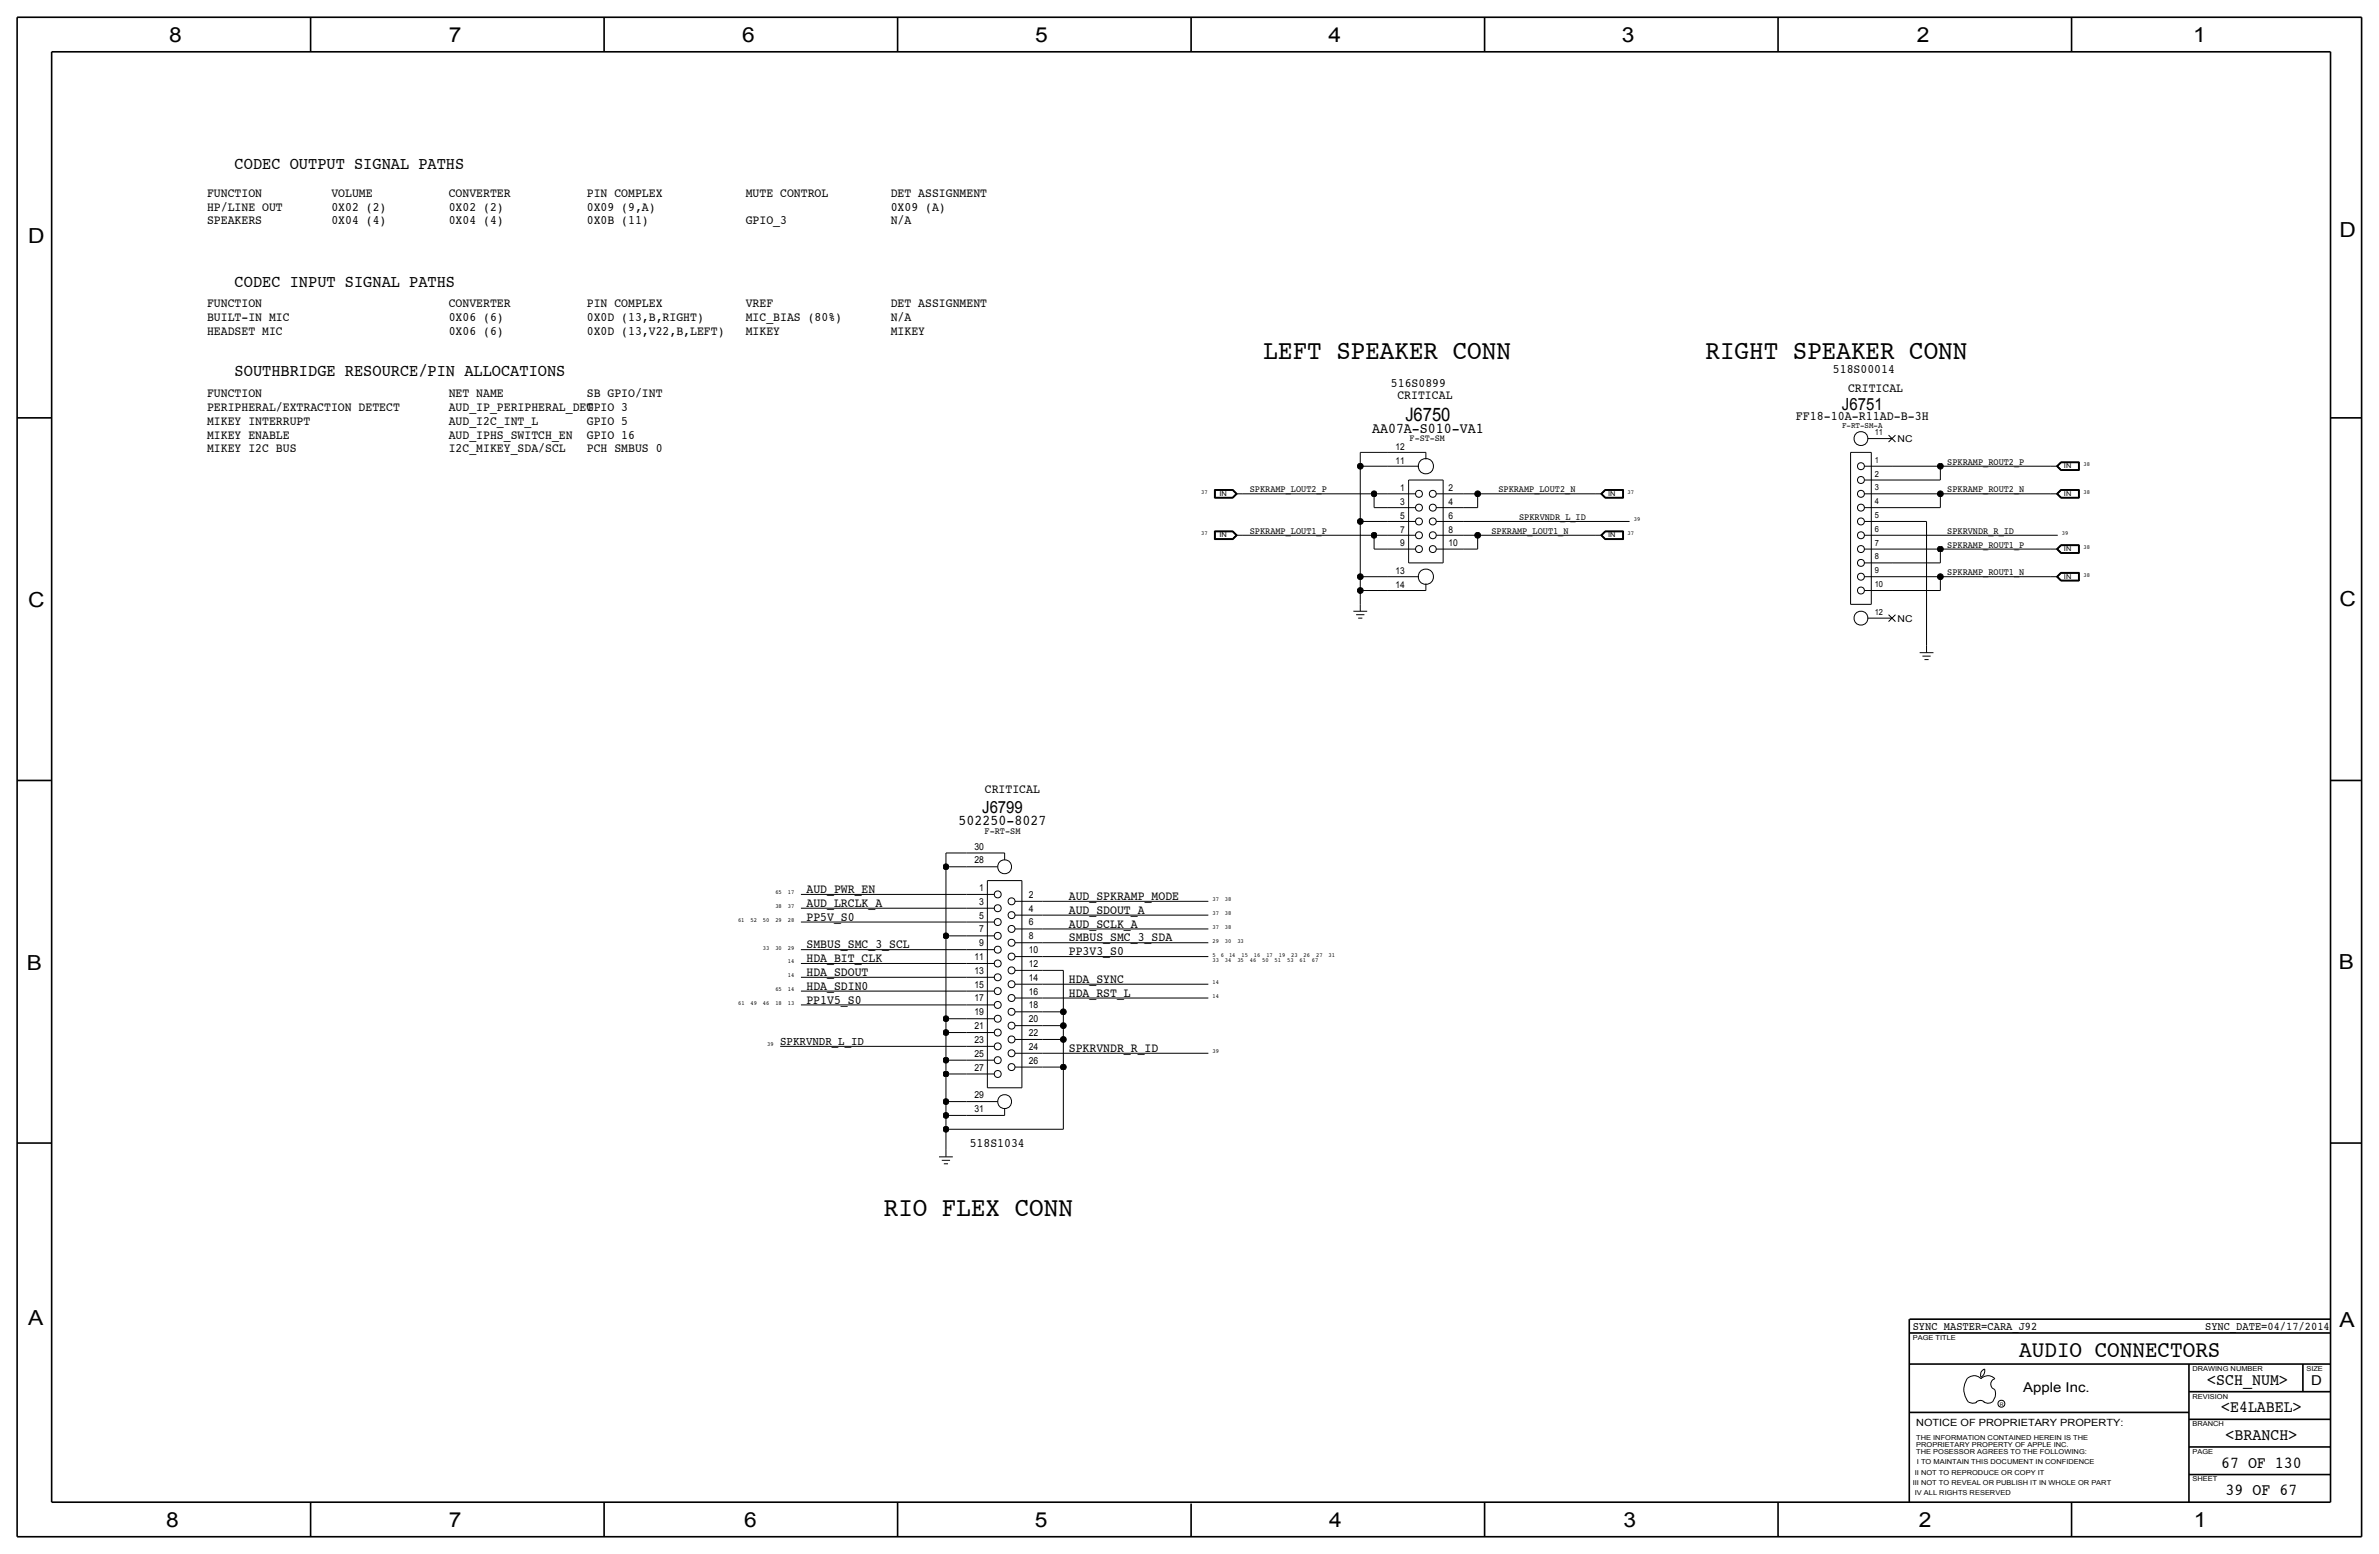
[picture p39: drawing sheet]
<svg xmlns="http://www.w3.org/2000/svg" width="875mm" height="572mm" viewBox="0 0 875 572" stroke-linecap="round" stroke-linejoin="round" font-family="sans-serif">
<defs><g id="words">
<g font-size="10">
<text x="464.8" y="132.1">LEFT SPEAKER CONN</text>
<text x="627.3" y="132.1">RIGHT SPEAKER CONN</text>
<text x="325.1" y="447">RIO FLEX CONN</text>
</g>
<text font-size="8.6" x="742.7" y="499.1">AUDIO CONNECTORS</text>
<g font-size="7.6">
<text x="62.2" y="15.5">8</text>
<text x="165" y="15.5">7</text>
<text x="273" y="15.5">6</text>
<text x="380.7" y="15.5">5</text>
<text x="488.6" y="15.5">4</text>
<text x="596.6" y="15.5">3</text>
<text x="705.1" y="15.5">2</text>
<text x="806.7" y="15.5">1</text>
<text x="10.4" y="89.4">D</text>
<text x="860.5" y="87.1">D</text>
<text x="10.4" y="223.3">C</text>
<text x="860.5" y="222.8">C</text>
<text x="9.8" y="356.6">B</text>
<text x="860.2" y="356.4">B</text>
<text x="10.4" y="487.4">A</text>
<text x="860.5" y="488.2">A</text>
<text x="61.2" y="561.6">8</text>
<text x="165" y="561.6">7</text>
<text x="273.8" y="561.6">6</text>
<text x="380.7" y="561.6">5</text>
<text x="488.9" y="561.6">4</text>
<text x="597.1" y="561.6">3</text>
<text x="705.8" y="561.6">2</text>
<text x="806.9" y="561.6">1</text>
</g>
<text font-size="6.8" x="516.9" y="154.9">J6750</text>
<g font-size="6.3">
<text x="86.3" y="62.2">CODEC OUTPUT SIGNAL PATHS</text>
<text x="86.3" y="105.4">CODEC INPUT SIGNAL PATHS</text>
<text x="86.3" y="138.4">SOUTHBRIDGE RESOURCE/PIN ALLOCATIONS</text>
</g>
<g font-size="6.2">
<text x="677.5" y="150.6">J6751</text>
<text x="361.3" y="299">J6799</text>
<text x="811.9" y="509.3">&lt;SCH_NUM&gt;</text>
<text x="817" y="519.4">&lt;E4LABEL&gt;</text>
<text x="818.6" y="529.6">&lt;BRANCH&gt;</text>
<text x="817" y="539.7">67 OF 130</text>
<text x="818.6" y="549.9">39 OF 67</text>
</g>
<g font-size="5.5">
<text x="504.7" y="159.3">AA07A-S010-VA1</text>
<text x="352.6" y="303.5">502250-8027</text>
</g>
<g font-size="5">
<text x="850.1" y="509.3">D</text>
<text x="744.2" y="511.8">Apple Inc.</text>
</g>
<text font-size="4.8" x="660.5" y="154.4">FF18-10A-R11AD-B-3H</text>
<g font-size="4.7">
<text x="76.1" y="72.4">FUNCTION</text>
<text x="76.1" y="77.5">HP/LINE OUT</text>
<text x="121.9" y="72.4">VOLUME</text>
<text x="121.9" y="77.5">0X02 (2)</text>
<text x="165" y="72.4">CONVERTER</text>
<text x="165" y="77.5">0X02 (2)</text>
<text x="215.8" y="77.5">0X09 (9,A)</text>
<text x="215.8" y="72.4">PIN COMPLEX</text>
<text x="274.3" y="72.4">MUTE CONTROL</text>
<text x="327.6" y="77.5">0X09 (A)</text>
<text x="327.6" y="72.4">DET ASSIGNMENT</text>
<text x="76.1" y="82.5">SPEAKERS</text>
<text x="121.9" y="82.6">0X04 (4)</text>
<text x="165" y="82.5">0X04 (4)</text>
<text x="215.8" y="82.5">0X0B (11)</text>
<text x="274.3" y="82.5">GPIO_3</text>
<text x="327.6" y="82.5">N/A</text>
<text x="76.1" y="113">FUNCTION</text>
<text x="165" y="113">CONVERTER</text>
<text x="215.8" y="113">PIN COMPLEX</text>
<text x="274.3" y="113">VREF</text>
<text x="327.6" y="113">DET ASSIGNMENT</text>
<text x="76.1" y="118.1">BUILT-IN MIC</text>
<text x="165" y="118.1">0X06 (6)</text>
<text x="215.8" y="118.1">0X0D (13,B,RIGHT)</text>
<text x="274.3" y="118.1">MIC_BIAS (80%)</text>
<text x="327.6" y="118.1">N/A</text>
<text x="76.1" y="123.2">HEADSET MIC</text>
<text x="165" y="123.2">0X06 (6)</text>
<text x="215.8" y="123.2">0X0D (13,V22,B,LEFT)</text>
<text x="274.3" y="123.2">MIKEY</text>
<text x="327.6" y="123.2">MIKEY</text>
<text x="674.2" y="137.3">518S00014</text>
<text x="511.6" y="142.3">516S0899</text>
<text x="76.1" y="146">FUNCTION</text>
<text x="165" y="146">NET NAME</text>
<text x="215.8" y="146">SB GPIO/INT</text>
<text x="514" y="146.7">CRITICAL</text>
<text x="679.7" y="144.2">CRITICAL</text>
<text x="76.1" y="151.1">PERIPHERAL/EXTRACTION DETECT</text>
<text x="165" y="151.1">AUD_IP_PERIPHERAL_DET</text>
<text x="215.8" y="151.1">GPIO 3</text>
<text x="76.1" y="156.2">MIKEY INTERRUPT</text>
<text x="76.1" y="161.3">MIKEY ENABLE</text>
<text x="165" y="161.3">AUD_IPHS_SWITCH_EN</text>
<text x="165" y="156.2">AUD_I2C_INT_L</text>
<text x="215.8" y="161.3">GPIO 16</text>
<text x="215.8" y="156.2">GPIO 5</text>
<text x="76.1" y="166.4">MIKEY I2C BUS</text>
<text x="165" y="166.4">I2C_MIKEY_SDA/SCL</text>
<text x="215.8" y="166.4">PCH SMBUS 0</text>
<text x="362.2" y="291.5">CRITICAL</text>
<text x="296.6" y="328.4">AUD_PWR_EN</text>
<text x="296.6" y="333.5">AUD_LRCLK_A</text>
<text x="393.1" y="331">AUD_SPKRAMP_MODE</text>
<text x="296.6" y="338.6">PP5V_S0</text>
<text x="393.1" y="336">AUD_SDOUT_A</text>
<text x="393.1" y="341.1">AUD_SCLK_A</text>
<text x="393.1" y="346.2">SMBUS_SMC_3_SDA</text>
<text x="296.6" y="348.7">SMBUS_SMC_3_SCL</text>
<text x="296.6" y="353.8">HDA_BIT_CLK</text>
<text x="393.1" y="351.3">PP3V3_S0</text>
<text x="296.6" y="358.9">HDA_SDOUT</text>
<text x="296.6" y="364">HDA_SDIN0</text>
<text x="393.1" y="361.4">HDA_SYNC</text>
<text x="296.6" y="369.1">PP1V5_S0</text>
<text x="393.1" y="366.5">HDA_RST_L</text>
<text x="393.1" y="386.8">SPKRVNDR_R_ID</text>
<text x="356.7" y="421.7">518S1034</text>
</g>
<text font-size="4.4" x="287" y="384.3">SPKRVNDR_L_ID</text>
<g font-size="4.3">
<text x="703.5" y="488.9">SYNC_MASTER=CARA_J92</text>
<text x="811.1" y="488.9">SYNC_DATE=04/17/2014</text>
</g>
<text font-size="3.7" x="704.8" y="524.5">NOTICE OF PROPRIETARY PROPERTY:</text>
<g font-size="3.5">
<text x="513.3" y="165.4">12</text>
<text x="518.5" y="162.3">F-ST-SM</text>
<text x="697.9" y="162.6">NC</text>
<text x="513.3" y="170.5">11</text>
<text x="716.2" y="170.9">SPKRAMP_ROUT2_P</text>
<text x="459.7" y="181.1">SPKRAMP_LOUT2_P</text>
<text x="515" y="185.7">3</text>
<text x="515" y="180.6">1</text>
<text x="532.7" y="185.7">4</text>
<text x="532.7" y="180.6">2</text>
<text x="551.1" y="181.1">SPKRAMP_LOUT2_N</text>
<text x="716.2" y="181.1">SPKRAMP_ROUT2_N</text>
<text x="515" y="190.8">5</text>
<text x="532.7" y="190.8">6</text>
<text x="558.7" y="191.3">SPKRVNDR_L_ID</text>
<text x="459.7" y="196.3">SPKRAMP_LOUT1_P</text>
<text x="515" y="195.9">7</text>
<text x="532.7" y="195.9">8</text>
<text x="548.6" y="196.3">SPKRAMP_LOUT1_N</text>
<text x="716.2" y="196.3">SPKRVNDR_R_ID</text>
<text x="515" y="201">9</text>
<text x="532.7" y="201">10</text>
<text x="716.2" y="201.4">SPKRAMP_ROUT1_P</text>
<text x="513.3" y="211.1">13</text>
<text x="716.2" y="211.6">SPKRAMP_ROUT1_N</text>
<text x="513.3" y="216.2">14</text>
<text x="697.9" y="228.6">NC</text>
<text x="362.1" y="306.8">F-RT-SM</text>
<text x="358.4" y="312.4">30</text>
<text x="358.4" y="317.5">28</text>
<text x="360.1" y="327.6">1</text>
<text x="360.1" y="332.7">3</text>
<text x="378.4" y="335.3">4</text>
<text x="378.4" y="330.2">2</text>
<text x="360.1" y="337.8">5</text>
<text x="378.4" y="340.4">6</text>
<text x="360.1" y="348">9</text>
<text x="360.1" y="342.9">7</text>
<text x="378.4" y="345.4">8</text>
<text x="358.4" y="353">11</text>
<text x="378.4" y="350.5">10</text>
<text x="358.4" y="358.1">13</text>
<text x="378.4" y="355.6">12</text>
<text x="358.4" y="363.2">15</text>
<text x="378.4" y="365.8">16</text>
<text x="378.4" y="360.7">14</text>
<text x="358.4" y="368.3">17</text>
<text x="378.4" y="370.8">18</text>
<text x="358.4" y="373.4">19</text>
<text x="378.4" y="375.9">20</text>
<text x="358.4" y="383.5">23</text>
<text x="358.4" y="378.5">21</text>
<text x="378.4" y="381">22</text>
<text x="358.4" y="388.6">25</text>
<text x="378.4" y="386.1">24</text>
<text x="358.4" y="393.7">27</text>
<text x="378.4" y="391.2">26</text>
<text x="358.4" y="403.9">29</text>
<text x="358.4" y="408.9">31</text>
</g>
<g font-size="3.1">
<text x="677.6" y="157.2">F-RT-SM-A</text>
<text x="689.6" y="160">11</text>
<text x="689.6" y="170.2">1</text>
<text x="689.6" y="175.3">2</text>
<text x="689.6" y="185.4">4</text>
<text x="689.6" y="180.3">3</text>
<text x="689.6" y="190.5">5</text>
<text x="689.6" y="195.6">6</text>
<text x="689.6" y="200.7">7</text>
<text x="689.6" y="205.7">8</text>
<text x="689.6" y="210.8">9</text>
<text x="689.6" y="215.9">10</text>
<text x="689.6" y="226.1">12</text>
</g>
<g font-size="2.5">
<text x="759.2" y="172.2">IN</text>
<text x="448.5" y="182.4">IN</text>
<text x="591.5" y="182.4">IN</text>
<text x="759.2" y="182.4">IN</text>
<text x="448.5" y="197.6">IN</text>
<text x="591.5" y="197.6">IN</text>
<text x="759.2" y="202.7">IN</text>
<text x="759.2" y="212.9">IN</text>
<text x="703.5" y="492.8">PAGE TITLE</text>
<text x="806.4" y="504.2">DRAWING NUMBER</text>
<text x="848.3" y="504.2">SIZE</text>
<text x="806.4" y="514.4">REVISION</text>
<text x="806.4" y="524.5">BRANCH</text>
<text x="704.8" y="532.1">PROPRIETARY PROPERTY OF APPLE INC.</text>
<text x="704.8" y="529.6">THE INFORMATION CONTAINED HEREIN IS THE</text>
<text x="704.8" y="534.7">THE POSESSOR AGREES TO THE FOLLOWING:</text>
<text x="705.1" y="538.5">I TO MAINTAIN THIS DOCUMENT IN CONFIDENCE</text>
<text x="806.4" y="534.7">PAGE</text>
<text x="704.3" y="542.3">II NOT TO REPRODUCE OR COPY IT</text>
<text x="806.4" y="544.8">SHEET</text>
<text x="703.5" y="546.1">III NOT TO REVEAL OR PUBLISH IT IN WHOLE OR PART</text>
<text x="704.3" y="549.9">IV ALL RIGHTS RESERVED</text>
</g>
<g font-size="2.3">
<text x="766.3" y="171.4">38</text>
<text x="441.9" y="181.6">37</text>
<text x="598.7" y="181.6">37</text>
<text x="766.3" y="181.6">38</text>
<text x="600.9" y="191.8">39</text>
<text x="441.9" y="196.9">37</text>
<text x="598.7" y="196.9">37</text>
<text x="758.4" y="196.8">39</text>
<text x="766.3" y="201.9">38</text>
<text x="766.3" y="212.1">38</text>
<text x="285.2" y="328.9">65</text>
<text x="289.8" y="328.9">17</text>
<text x="285.2" y="334">38</text>
<text x="289.8" y="334">37</text>
<text x="446" y="331.5">37</text>
<text x="450.5" y="331.5">38</text>
<text x="271.5" y="339.1">61</text>
<text x="276" y="339.1">52</text>
<text x="280.6" y="339.1">50</text>
<text x="285.2" y="339.1">29</text>
<text x="289.8" y="339.1">28</text>
<text x="446" y="336.5">37</text>
<text x="446" y="341.6">37</text>
<text x="450.5" y="336.5">38</text>
<text x="450.5" y="341.6">38</text>
<text x="446" y="346.7">29</text>
<text x="450.5" y="346.7">30</text>
<text x="455.1" y="346.7">33</text>
<text x="280.6" y="349.2">33</text>
<text x="285.2" y="349.2">30</text>
<text x="289.8" y="349.2">29</text>
<text x="446" y="351.8">5</text>
<text x="446" y="353.6">33</text>
<text x="449" y="351.8">6</text>
<text x="450.5" y="353.6">34</text>
<text x="452.1" y="351.8">14</text>
<text x="455.1" y="353.6">35</text>
<text x="456.6" y="351.8">15</text>
<text x="459.7" y="353.6">46</text>
<text x="461.2" y="351.8">16</text>
<text x="464.3" y="353.6">50</text>
<text x="465.8" y="351.8">17</text>
<text x="468.8" y="353.6">51</text>
<text x="470.3" y="351.8">19</text>
<text x="473.4" y="353.6">53</text>
<text x="474.9" y="351.8">23</text>
<text x="478" y="353.6">61</text>
<text x="479.5" y="351.8">26</text>
<text x="482.5" y="353.6">67</text>
<text x="484.1" y="351.8">27</text>
<text x="488.6" y="351.8">31</text>
<text x="289.8" y="359.4">14</text>
<text x="289.8" y="354.3">14</text>
<text x="285.2" y="364.5">65</text>
<text x="289.8" y="364.5">14</text>
<text x="446" y="361.9">14</text>
<text x="271.5" y="369.6">61</text>
<text x="276" y="369.6">49</text>
<text x="280.6" y="369.6">46</text>
<text x="285.2" y="369.6">18</text>
<text x="289.8" y="369.6">13</text>
<text x="446" y="367">14</text>
<text x="282.1" y="384.8">39</text>
<text x="446" y="387.3">39</text>
</g>
<text font-size="1.8" x="735.5" y="516.9">R</text>
</g></defs>
<g fill="none" stroke="#000" stroke-width=".37">
<path d="M500.3 166.4h10.2zM500.3 166.4v5.1zM500.3 171.4v20.4zM500.3 171.5h10.2zM510.5 171.5h11.4zM510.5 166.4h14zM518.1 176.5v30.5zM518.1 176.5h12.7zM524.5 166.4v2.5zM530.8 176.5v30.5zM680.7 166.4h7.6zM680.7 166.4v55.9z"/>
<path d="M685.7 171.5h10.2zM685.7 176.5h10.2zM687 161.3h8.9zM688.3 166.4v55.9zM694.6 160l2.6 2.6zM695.9 171.5h17.8zM695.9 176.5h17.8zM697.2 160l-2.6 2.6zM713.7 171.5v5zM713.7 171.5h40.6zM754.3 171.5h2.6zM756.4 171.5l1.6-1.6z"/>
<path d="M756.4 171.4l1.6 1.6zM756.6 171.5l1.4-1.5zM756.6 171.5l1.4 1.4zM756.7 171.5l1.4-1.4zM756.7 171.4l1.4 1.4zM756.9 171.4l1.2 1.3zM756.9 171.5l1.2-1.3zM758 173h6.8zM758 169.9h6.8zM758 170h6.7zM758 172.9h6.7zM758.1 172.8h6.5z"/>
<path d="M758.1 170.1h6.5zM758.1 170.2h6.4zM758.1 172.7h6.4zM764.5 170.2v2.5zM764.6 170.1v2.7zM764.7 170v2.9zM764.8 169.9v3.1zM446.7 195.3v3.1zM446.7 198.4h6.8zM446.7 180v3.2zM446.7 183.2h6.8zM446.7 195.3h6.8z"/>
<path d="M446.7 180h6.8zM446.8 195.4v2.9zM446.8 198.3h6.6zM446.8 180.1v3zM446.8 183.1h6.6zM446.8 195.4h6.6zM446.8 180.1h6.6zM446.9 195.5v2.7zM446.9 198.2h6.5zM446.9 180.2v2.8zM446.9 183h6.5zM446.9 195.5h6.5z"/>
<path d="M446.9 180.2h6.5zM447 195.6h6.3zM447 180.3h6.3zM447 195.6v2.5zM447 198.1h6.3zM447 180.3v2.6zM447 182.9h6.3zM453.3 195.6l1.3 1.3zM453.3 180.3l1.3 1.3zM453.3 198.1l1.3-1.3zM453.3 182.9l1.3-1.3zM453.4 198.2l1.4-1.4z"/>
<path d="M453.4 183l1.4-1.4zM453.4 195.5l1.4 1.4zM453.4 180.2l1.4 1.4zM453.4 198.3l1.5-1.4zM453.4 183.1l1.5-1.5zM453.4 195.4l1.5 1.5zM453.4 180.1l1.5 1.5zM453.5 195.3l1.6 1.6zM453.5 180l1.6 1.6zM453.5 198.4l1.6-1.6zM453.5 183.2l1.6-1.6zM454.6 196.9h2.5z"/>
<path d="M454.6 181.6h2.5zM457.1 181.6h48.3zM457.1 196.9h48.3zM500.3 191.8v20.3zM500.3 191.8h10.2zM505.4 181.6v5.1zM505.4 196.9v5zM505.4 186.7h5.1zM505.4 181.6h5.1zM505.4 196.9h5.1zM510.5 181.6h10.1zM510.5 186.7h10.1z"/>
<path d="M510.5 191.8h10.1zM510.5 196.9h10.1zM528.3 196.9h10.1zM528.3 191.8h10.1zM528.3 181.6h10.1zM528.3 186.7h10.1zM538.4 191.8h61zM538.4 196.9h5.1zM538.4 181.6h5.1zM538.4 186.7h5.1zM543.5 196.9v5zM543.5 181.6v5.1z"/>
<path d="M543.5 196.9h43.2zM543.5 181.6h43.2zM586.7 196.9h2.5zM586.7 181.6h2.5zM588.8 196.8l1.5 1.6zM588.8 181.6l1.5 1.6zM588.8 196.9l1.5-1.6zM588.8 181.6l1.5-1.6zM588.9 196.9l1.5-1.5zM588.9 181.6l1.5-1.5zM588.9 196.9l1.5 1.4zM588.9 181.6l1.5 1.5z"/>
<path d="M589.1 196.9l1.3-1.4zM589.1 181.6l1.3-1.4zM589.1 196.8l1.3 1.4zM589.1 181.6l1.3 1.4zM589.2 196.8l1.3 1.3zM589.2 181.6l1.3 1.3zM589.2 196.9l1.3-1.3zM589.2 181.6l1.3-1.3zM590.3 195.3h6.9zM590.3 180h6.9zM590.3 198.4h6.9zM590.3 183.2h6.9z"/>
<path d="M590.4 195.4h6.7zM590.4 180.1h6.7zM590.4 198.3h6.7zM590.4 183.1h6.7zM590.4 195.5h6.6zM590.4 180.2h6.6zM590.4 198.2h6.6zM590.4 183h6.6zM590.5 195.6h6.3zM590.5 198.1h6.3zM590.5 180.3h6.3zM590.5 182.9h6.3z"/>
<path d="M596.8 195.6v2.5zM596.8 180.3v2.6zM597 195.5v2.7zM597 180.2v2.8zM597.1 195.4v2.9zM597.1 180.1v3zM597.2 195.3v3.1zM597.2 180v3.2zM685.7 186.7h10.2zM685.7 181.6h10.2zM685.7 191.8h10.2zM685.7 196.9h10.2z"/>
<path d="M695.9 191.8h12.7zM695.9 196.9h61zM695.9 181.6h17.8zM695.9 186.7h17.8zM708.6 191.8v45.7zM713.7 181.6v5.1zM713.7 181.6h40.6zM754.3 181.6h2.6zM756.4 181.6l1.6 1.6zM756.6 181.6l1.4-1.5zM756.6 181.6l1.4 1.5zM756.7 181.6l1.4-1.4z"/>
<path d="M756.7 181.6l1.4 1.4zM756.9 181.6l1.2 1.3zM756.9 181.6l1.2-1.3zM758 180l-1.6 1.6zM758 183.2h6.8zM758 180h6.8zM758 180.1h6.7zM758 183.1h6.7zM758.1 183h6.5zM758.1 180.2h6.5zM758.1 180.3h6.4zM758.1 182.9h6.4z"/>
<path d="M764.5 180.3v2.6zM764.6 180.2v2.8zM764.7 180.1v3zM764.8 180v3.2zM500.3 212.1v5.1zM500.3 217.2v5.1zM500.3 212.1h10.2zM500.3 217.2h10.2zM505.4 201.9h5.1zM510.5 212.1h11.4zM510.5 201.9h10.1zM510.5 217.2h14z"/>
<path d="M518.1 207h12.7zM524.5 214.6v2.6zM528.3 201.9h10.1zM538.4 201.9h5.1zM685.7 212.1h10.2zM685.7 207h10.2zM685.7 201.9h10.2zM685.7 217.2h10.2zM695.9 212.1h17.8zM695.9 217.2h17.8zM695.9 201.9h17.8zM695.9 207h17.8z"/>
<path d="M713.7 212.1v5.1zM713.7 201.9v5.1zM713.7 212.1h40.6zM713.7 201.9h40.6zM754.3 212.1h2.6zM754.3 201.9h2.6zM756.4 212.1l1.6-1.6zM756.4 201.9l1.6-1.5zM756.4 212.1l1.6 1.6zM756.4 201.9l1.6 1.6zM756.6 212.1l1.4-1.5zM756.6 201.9l1.4-1.4z"/>
<path d="M756.6 212.1l1.4 1.5zM756.6 201.9l1.4 1.5zM756.7 212.1l1.4 1.4zM756.7 201.9l1.4 1.4zM756.9 212.1l1.2 1.3zM756.9 201.9l1.2 1.3zM756.9 212.1l1.2-1.3zM756.9 201.9l1.2-1.2zM758 213.7h6.8zM758 203.5h6.8zM758 210.5h6.8zM758 200.4h6.8z"/>
<path d="M758 210.6h6.7zM758 200.5h6.7zM758 213.6h6.7zM758 203.4h6.7zM758.1 210.7l-1.4 1.4zM758.1 200.6l-1.4 1.3zM758.1 213.5h6.5zM758.1 203.3h6.5zM758.1 210.7h6.5zM758.1 200.6h6.5zM758.1 210.8h6.4zM758.1 213.4h6.4z"/>
<path d="M758.1 200.7h6.4zM758.1 203.2h6.4zM764.5 210.8v2.6zM764.5 200.7v2.5zM764.6 210.7v2.8zM764.6 200.6v2.7zM764.7 210.6v3zM764.7 200.5v2.9zM764.8 210.5v3.2zM764.8 200.4v3.1zM497.8 224.8h5.1zM498.8 226.1h3.1z"/>
<path d="M499.6 227.3h1.5zM500.3 222.3v2.5zM680.7 222.3h7.6zM687 227.3h8.9zM694.6 226.1l2.6 2.5zM697.2 226.1l-2.6 2.5zM708.6 237.5v2.5zM706.1 240h5zM707.1 241.3h3zM707.8 242.6h1.6zM347.9 313.7h7.6zM347.9 313.7v5.1z"/>
<path d="M347.9 318.8v25.4zM347.9 318.8h7.6zM355.5 318.8h11.5zM355.5 313.7h14zM369.5 313.7v2.5zM294.6 328.9h60.9zM294.6 339.1h60.9zM294.6 334h60.9zM355.5 334h10.2zM355.5 339.1h10.2zM355.5 328.9h10.2zM363.2 323.9h12.7z"/>
<path d="M363.2 323.9v76.2zM373.3 336.6h10.2zM373.3 331.5h10.2zM375.9 323.9v76.2zM383.5 331.5h60.9zM383.5 336.6h60.9zM294.6 349.2h60.9zM294.6 359.4h60.9zM294.6 354.3h60.9zM347.9 344.2v30.4zM347.9 344.2h7.6zM355.5 344.2h10.2z"/>
<path d="M355.5 349.2h10.2zM355.5 354.3h10.2zM355.5 359.4h10.2zM373.3 356.9h10.2zM373.3 351.8h10.2zM373.3 346.7h10.2zM373.3 341.6h10.2zM383.5 356.9h7.6zM383.5 341.6h60.9zM383.5 346.7h60.9zM383.5 351.8h60.9zM391.1 356.9v15.2z"/>
<path d="M294.6 369.6h60.9zM294.6 364.5h60.9zM347.9 374.7v5zM347.9 379.7v10.2zM347.9 374.6h7.6zM347.9 379.7h7.6zM355.5 364.5h10.2zM355.5 379.7h10.2zM355.5 374.6h10.2zM355.5 369.6h10.2zM373.3 362h10.2zM373.3 377.2h10.2z"/>
<path d="M373.3 372.1h10.2zM373.3 367h10.2zM383.5 377.2h7.6zM383.5 372.1h7.6zM383.5 367h60.9zM383.5 362h60.9zM391.1 377.2v5.1zM391.1 372.1v5.1zM287 384.8h68.5zM347.9 389.9v5.1zM347.9 395v10.1zM347.9 389.9h7.6z"/>
<path d="M347.9 395h7.6zM355.5 384.8h10.2zM355.5 389.9h10.2zM355.5 395h10.2zM373.3 387.4h10.2zM373.3 392.4h10.2zM373.3 382.3h10.2zM383.5 392.4h7.6zM383.5 382.3h7.6zM383.5 387.4h60.9zM391.1 392.4v22.9zM391.1 382.3v10.1z"/>
<path d="M347.9 405.1v5.1zM347.9 410.2v5.1zM347.9 415.3v7.6zM347.9 415.3h43.2zM347.9 405.1h7.6zM347.9 410.2h7.6zM355.5 405.1h11.5zM355.5 410.2h14zM363.2 400.1h12.7zM369.5 407.7v2.5zM345.4 425.5h5.1zM346.4 426.7h3.1z"/>
<path d="M347.2 428h1.5zM347.9 422.9v2.5zM724.1 515.6l.5 .2a2.67 2.67 0 0 0 2.5-.2M726.8 515.7a2.09 2.09 0 0 1 3.1 0M728.6 506.5a2.69 2.69 0 0 0 1.3-3 2.26 2.26 0 0 0-1.3 3M729.7 515.6l.4 .2a2.67 2.67 0 0 0 2.6-.2M733.7 511.1a4.5 4.5 0 0 1-1 4.6M733.8 511a2.08 2.08 0 0 1-1.6-2 2.08 2.08 0 0 1 1.6-2 3.4 3.4 0 0 0-5.1 0 3.6 3.6 0 0 0-3.9-.8 3.6 3.6 0 0 0-2.3 3.3 7.1 7.1 0 0 0 1.6 6.2"/>
<circle cx="524.4" cy="171.5" r="2.82"/>
<circle cx="684.5" cy="161.3" r="2.56"/>
<circle cx="684.5" cy="176.5" r="1.28"/>
<circle cx="684.5" cy="171.5" r="1.28"/>
<circle cx="521.9" cy="196.9" r="1.28"/>
<circle cx="521.9" cy="191.8" r="1.28"/>
<circle cx="521.9" cy="181.6" r="1.28"/>
<circle cx="521.9" cy="186.7" r="1.28"/>
<circle cx="527" cy="181.6" r="1.28"/>
<circle cx="527" cy="186.7" r="1.28"/>
<circle cx="527" cy="196.9" r="1.28"/>
<circle cx="527" cy="191.8" r="1.28"/>
<circle cx="684.5" cy="196.9" r="1.28"/>
<circle cx="684.5" cy="191.8" r="1.28"/>
<circle cx="684.5" cy="181.6" r="1.28"/>
<circle cx="684.5" cy="186.7" r="1.28"/>
<circle cx="521.9" cy="201.9" r="1.28"/>
<circle cx="524.4" cy="212.1" r="2.82"/>
<circle cx="527" cy="201.9" r="1.28"/>
<circle cx="684.5" cy="212.1" r="1.28"/>
<circle cx="684.5" cy="207" r="1.28"/>
<circle cx="684.5" cy="201.9" r="1.28"/>
<circle cx="684.5" cy="217.2" r="1.28"/>
<circle cx="684.5" cy="227.4" r="2.56"/>
<circle cx="369.5" cy="318.8" r="2.56"/>
<circle cx="367" cy="334" r="1.28"/>
<circle cx="367" cy="328.9" r="1.28"/>
<circle cx="367" cy="339.1" r="1.28"/>
<circle cx="372.1" cy="331.5" r="1.28"/>
<circle cx="372.1" cy="336.6" r="1.28"/>
<circle cx="367" cy="359.4" r="1.28"/>
<circle cx="367" cy="354.3" r="1.28"/>
<circle cx="367" cy="344.2" r="1.28"/>
<circle cx="367" cy="349.3" r="1.28"/>
<circle cx="372.1" cy="351.8" r="1.28"/>
<circle cx="372.1" cy="346.7" r="1.28"/>
<circle cx="372.1" cy="341.6" r="1.28"/>
<circle cx="372.1" cy="356.9" r="1.28"/>
<circle cx="367" cy="369.6" r="1.28"/>
<circle cx="367" cy="379.7" r="1.28"/>
<circle cx="367" cy="364.5" r="1.28"/>
<circle cx="367" cy="374.7" r="1.28"/>
<circle cx="372.1" cy="377.2" r="1.28"/>
<circle cx="372.1" cy="367" r="1.28"/>
<circle cx="372.1" cy="362" r="1.28"/>
<circle cx="372.1" cy="372.1" r="1.28"/>
<circle cx="367" cy="389.9" r="1.28"/>
<circle cx="367" cy="384.8" r="1.28"/>
<circle cx="367" cy="395" r="1.28"/>
<circle cx="372.1" cy="392.4" r="1.28"/>
<circle cx="372.1" cy="387.4" r="1.28"/>
<circle cx="372.1" cy="382.3" r="1.28"/>
<circle cx="369.5" cy="405.2" r="2.56"/>
<circle cx="736.1" cy="516.2" r="1.28"/>
</g>
<g fill="none" stroke="#000" stroke-width=".6" stroke-linecap="butt">
<path d="M6.3 6.4v558.7zM6.3 6.4h862.3zM19 19.1h838.2zM19 19.1v533.4zM114.2 6.4v12.7zM222.2 6.4v12.7zM330.1 6.4v12.7zM438.1 6.4v12.7zM546 6.4v12.7zM654 6.4v12.7zM761.9 6.4v12.7zM857.2 19.1v533.4z"/>
<path d="M868.6 6.4v558.7zM6.3 153.7h12.7zM857.2 153.7h11.4zM6.3 287h12.7zM857.2 287h11.4zM6.3 420.4h12.7zM857.2 420.4h11.4zM702.3 490.2h154.9zM702.3 485.1v5.1zM702.3 490.2v62.3zM702.4 485.1h154.8zM702.3 501.6h154.9z"/>
<path d="M702.3 519.4h102.8zM805.1 501.6v50.8zM805.1 511.8h52.1zM847 501.6v10.2zM805.1 522h52.1zM805.1 532.1h52.1zM19 552.5h838.2zM114.2 552.4v12.7zM222.2 552.5v12.7zM330.1 552.5v12.7zM438.1 553v12.1zM546 552.5v12.7z"/>
<path d="M654 552.5v12.7zM761.9 552.5v12.7zM805.1 542.3h52.1zM6.3 565.1h862.3z"/>
</g>
<g fill="#000" stroke="#000" stroke-width=".37">
<circle cx="500.3" cy="171.4" r="1.07"/>
<circle cx="713.7" cy="171.4" r="1.07"/>
<circle cx="500.3" cy="191.8" r="1.07"/>
<circle cx="505.4" cy="181.6" r="1.07"/>
<circle cx="505.4" cy="196.8" r="1.07"/>
<circle cx="543.5" cy="181.6" r="1.07"/>
<circle cx="543.5" cy="196.8" r="1.07"/>
<circle cx="713.7" cy="181.6" r="1.07"/>
<circle cx="500.3" cy="217.2" r="1.07"/>
<circle cx="500.3" cy="212.1" r="1.07"/>
<circle cx="713.7" cy="212.1" r="1.07"/>
<circle cx="713.7" cy="201.9" r="1.07"/>
<circle cx="347.9" cy="318.8" r="1.07"/>
<circle cx="347.9" cy="344.2" r="1.07"/>
<circle cx="347.9" cy="374.6" r="1.07"/>
<circle cx="347.9" cy="379.7" r="1.07"/>
<circle cx="391.1" cy="372.1" r="1.07"/>
<circle cx="391.1" cy="377.2" r="1.07"/>
<circle cx="347.9" cy="389.9" r="1.07"/>
<circle cx="347.9" cy="395" r="1.07"/>
<circle cx="391.1" cy="392.4" r="1.07"/>
<circle cx="391.1" cy="382.3" r="1.07"/>
<circle cx="347.9" cy="405.1" r="1.07"/>
<circle cx="347.9" cy="415.3" r="1.07"/>
<circle cx="347.9" cy="410.2" r="1.07"/>
</g>
<use href="#words"/>
</svg>
